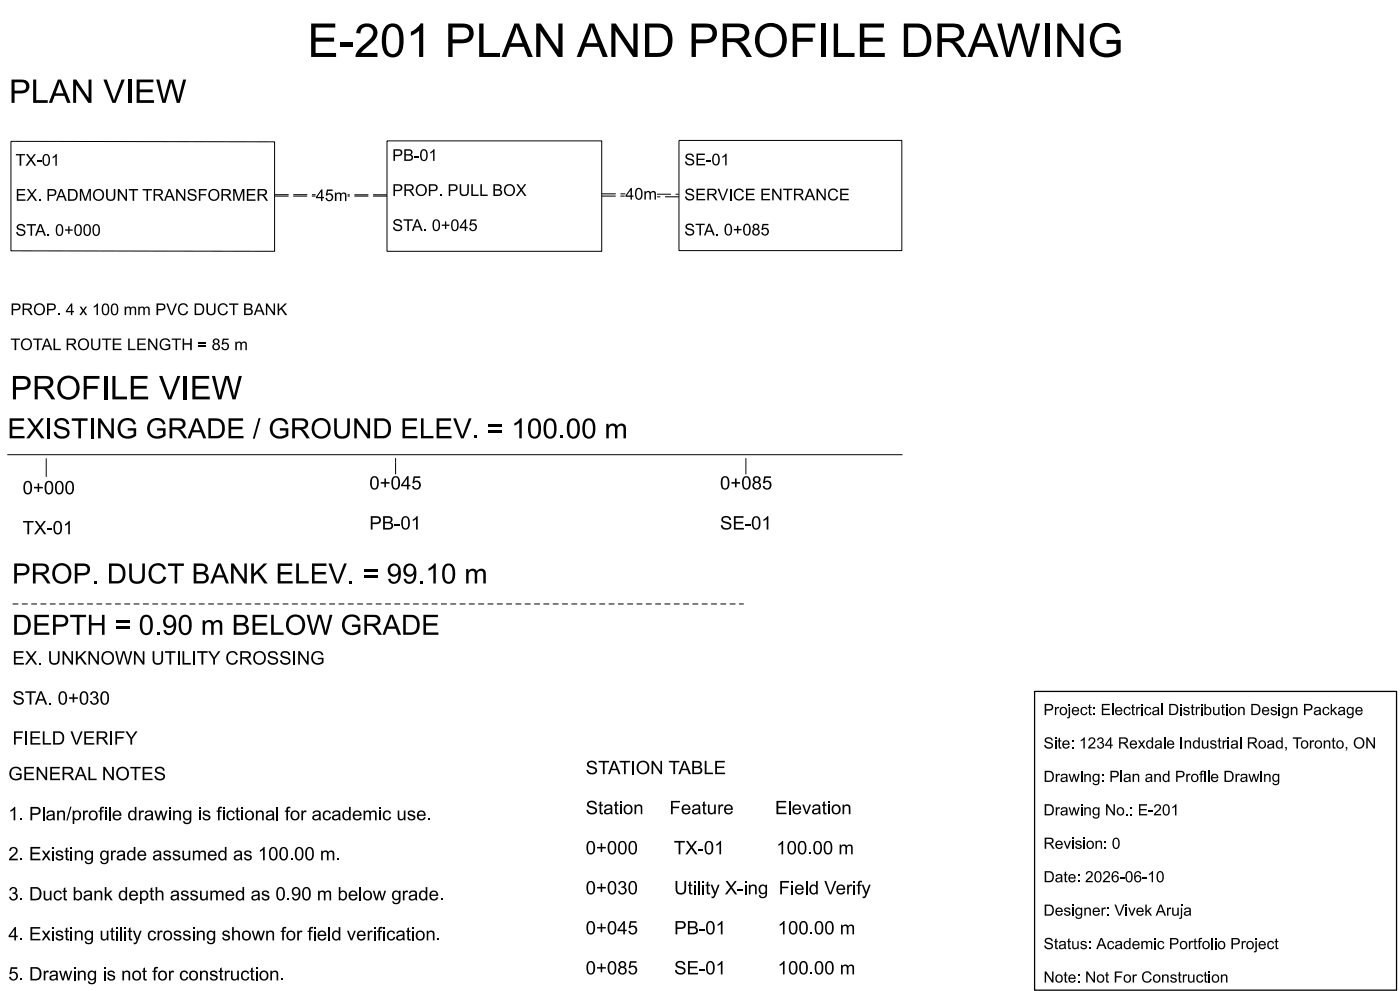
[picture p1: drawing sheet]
<svg xmlns="http://www.w3.org/2000/svg" width="420mm" height="297mm" viewBox="0 0 420 297" stroke-linecap="round" stroke-linejoin="round" font-family="sans-serif">
<defs><g id="words">
<text font-size="10" x="92.2" y="17.1">E-201 PLAN AND PROFILE DRAWING</text>
<g font-size="7">
<text x="2.7" y="30.8">PLAN VIEW</text>
<text x="3.1" y="119.7">PROFILE VIEW</text>
</g>
<g font-size="6">
<text x="2.2" y="131.4">EXISTING GRADE / GROUND ELEV. = 100.00 m</text>
<text x="3.6" y="174.9">PROP. DUCT BANK ELEV. = 99.10 m</text>
<text x="3.6" y="190.3">DEPTH = 0.90 m BELOW GRADE</text>
</g>
<g font-size="4">
<text x="6.8" y="148.1">0+000</text>
<text x="110.8" y="146.7">0+045</text>
<text x="216" y="146.7">0+085</text>
<text x="6.8" y="160.1">TX-01</text>
<text x="110.8" y="158.7">PB-01</text>
<text x="216" y="158.7">SE-01</text>
<text x="3.7" y="199.2">EX. UNKNOWN UTILITY CROSSING</text>
<text x="3.7" y="211.2">STA. 0+030</text>
<text x="3.7" y="223.2">FIELD VERIFY</text>
<text x="2.5" y="233.8">GENERAL NOTES</text>
<text x="175.7" y="232">STATION TABLE</text>
<text x="2.5" y="245.8">1. Plan/profile drawing is fictional for academic use.</text>
<text x="175.7" y="244">Station</text>
<text x="201.2" y="244">Feature</text>
<text x="232.4" y="244">Elevation</text>
<text x="2.5" y="257.8">2. Existing grade assumed as 100.00 m.</text>
<text x="175.7" y="256">0+000</text>
<text x="201.7" y="256">TX-01</text>
<text x="232.8" y="256">100.00 m</text>
<text x="2.5" y="269.8">3. Duct bank depth assumed as 0.90 m below grade.</text>
<text x="175.7" y="268">0+030</text>
<text x="200.8" y="268">Utility X-ing</text>
<text x="233.9" y="268">Field Verify</text>
<text x="2.5" y="281.8">4. Existing utility crossing shown for field verification.</text>
<text x="175.7" y="280">0+045</text>
<text x="202" y="280">PB-01</text>
<text x="232.9" y="280">100.00 m</text>
<text x="2.5" y="293.8">5. Drawing is not for construction.</text>
<text x="175.7" y="292">0+085</text>
<text x="202.1" y="292">SE-01</text>
<text x="232.8" y="292">100.00 m</text>
</g>
<g font-size="3.5">
<text x="4.6" y="49.7">TX-01</text>
<text x="117.7" y="48.2">PB-01</text>
<text x="205.3" y="49.6">SE-01</text>
<text x="117.7" y="58.7">PROP. PULL BOX</text>
<text x="187.6" y="59.8">40m</text>
<text x="4.6" y="60.2">EX. PADMOUNT TRANSFORMER</text>
<text x="94.7" y="60.3">45m</text>
<text x="205.3" y="60.1">SERVICE ENTRANCE</text>
<text x="4.6" y="70.7">STA. 0+000</text>
<text x="117.7" y="69.2">STA. 0+045</text>
<text x="205.3" y="70.6">STA. 0+085</text>
<text x="3.1" y="94.4">PROP. 4 x 100 mm PVC DUCT BANK</text>
<text x="3.1" y="104.9">TOTAL ROUTE LENGTH = 85 m</text>
</g>
<g font-size="3.3">
<text x="313.1" y="214.3">Project: Electrical Distribution Design Package</text>
<text x="313.1" y="224.3">Site: 1234 Rexdale Industrial Road, Toronto, ON</text>
<text x="313.1" y="234.3">Drawing: Plan and Profile Drawing</text>
<text x="313.1" y="244.4">Drawing No.: E-201</text>
<text x="313.1" y="254.4">Revision: 0</text>
<text x="313.1" y="264.4">Date: 2026-06-10</text>
<text x="313.1" y="274.4">Designer: Vivek Aruja</text>
<text x="313.1" y="284.5">Status: Academic Portfolio Project</text>
<text x="313.1" y="294.5">Note: Not For Construction</text>
</g>
</g></defs>
<path d="M310.4 207.2h108.6v89.6h-108.6z" fill="none" stroke="#000" stroke-width=".38"/>
<path d="M3.3 42.4l79.1 .1v32.8l-79.1-.1zM116.1 42.2h64.4v33.1h-64.4zM203.7 42.1h66.8v33h-66.8zM2.2 136.3h268.6M13.9 137.4v5.5M118.7 137.3v4.9M223.8 137.3v4.9" fill="none" stroke="#000" stroke-width=".3"/>
<path d="M82.4 58.8h12.3M82.4 58.3h12.3M116.1 58.8h-11.8M116.1 58.4h-11.8M180.5 58.8h6.9M180.6 58.1h7M197.1 58.2h6.5M203.7 59h-6.6" fill="none" stroke="#000" stroke-width=".3" stroke-dasharray="4.2 1.4" stroke-linecap="butt"/>
<path d="M3.8 181h219.3" fill="none" stroke="#000" stroke-width=".3" stroke-dasharray="1.7 1.1" stroke-linecap="butt"/>
<use href="#words"/>
</svg>
